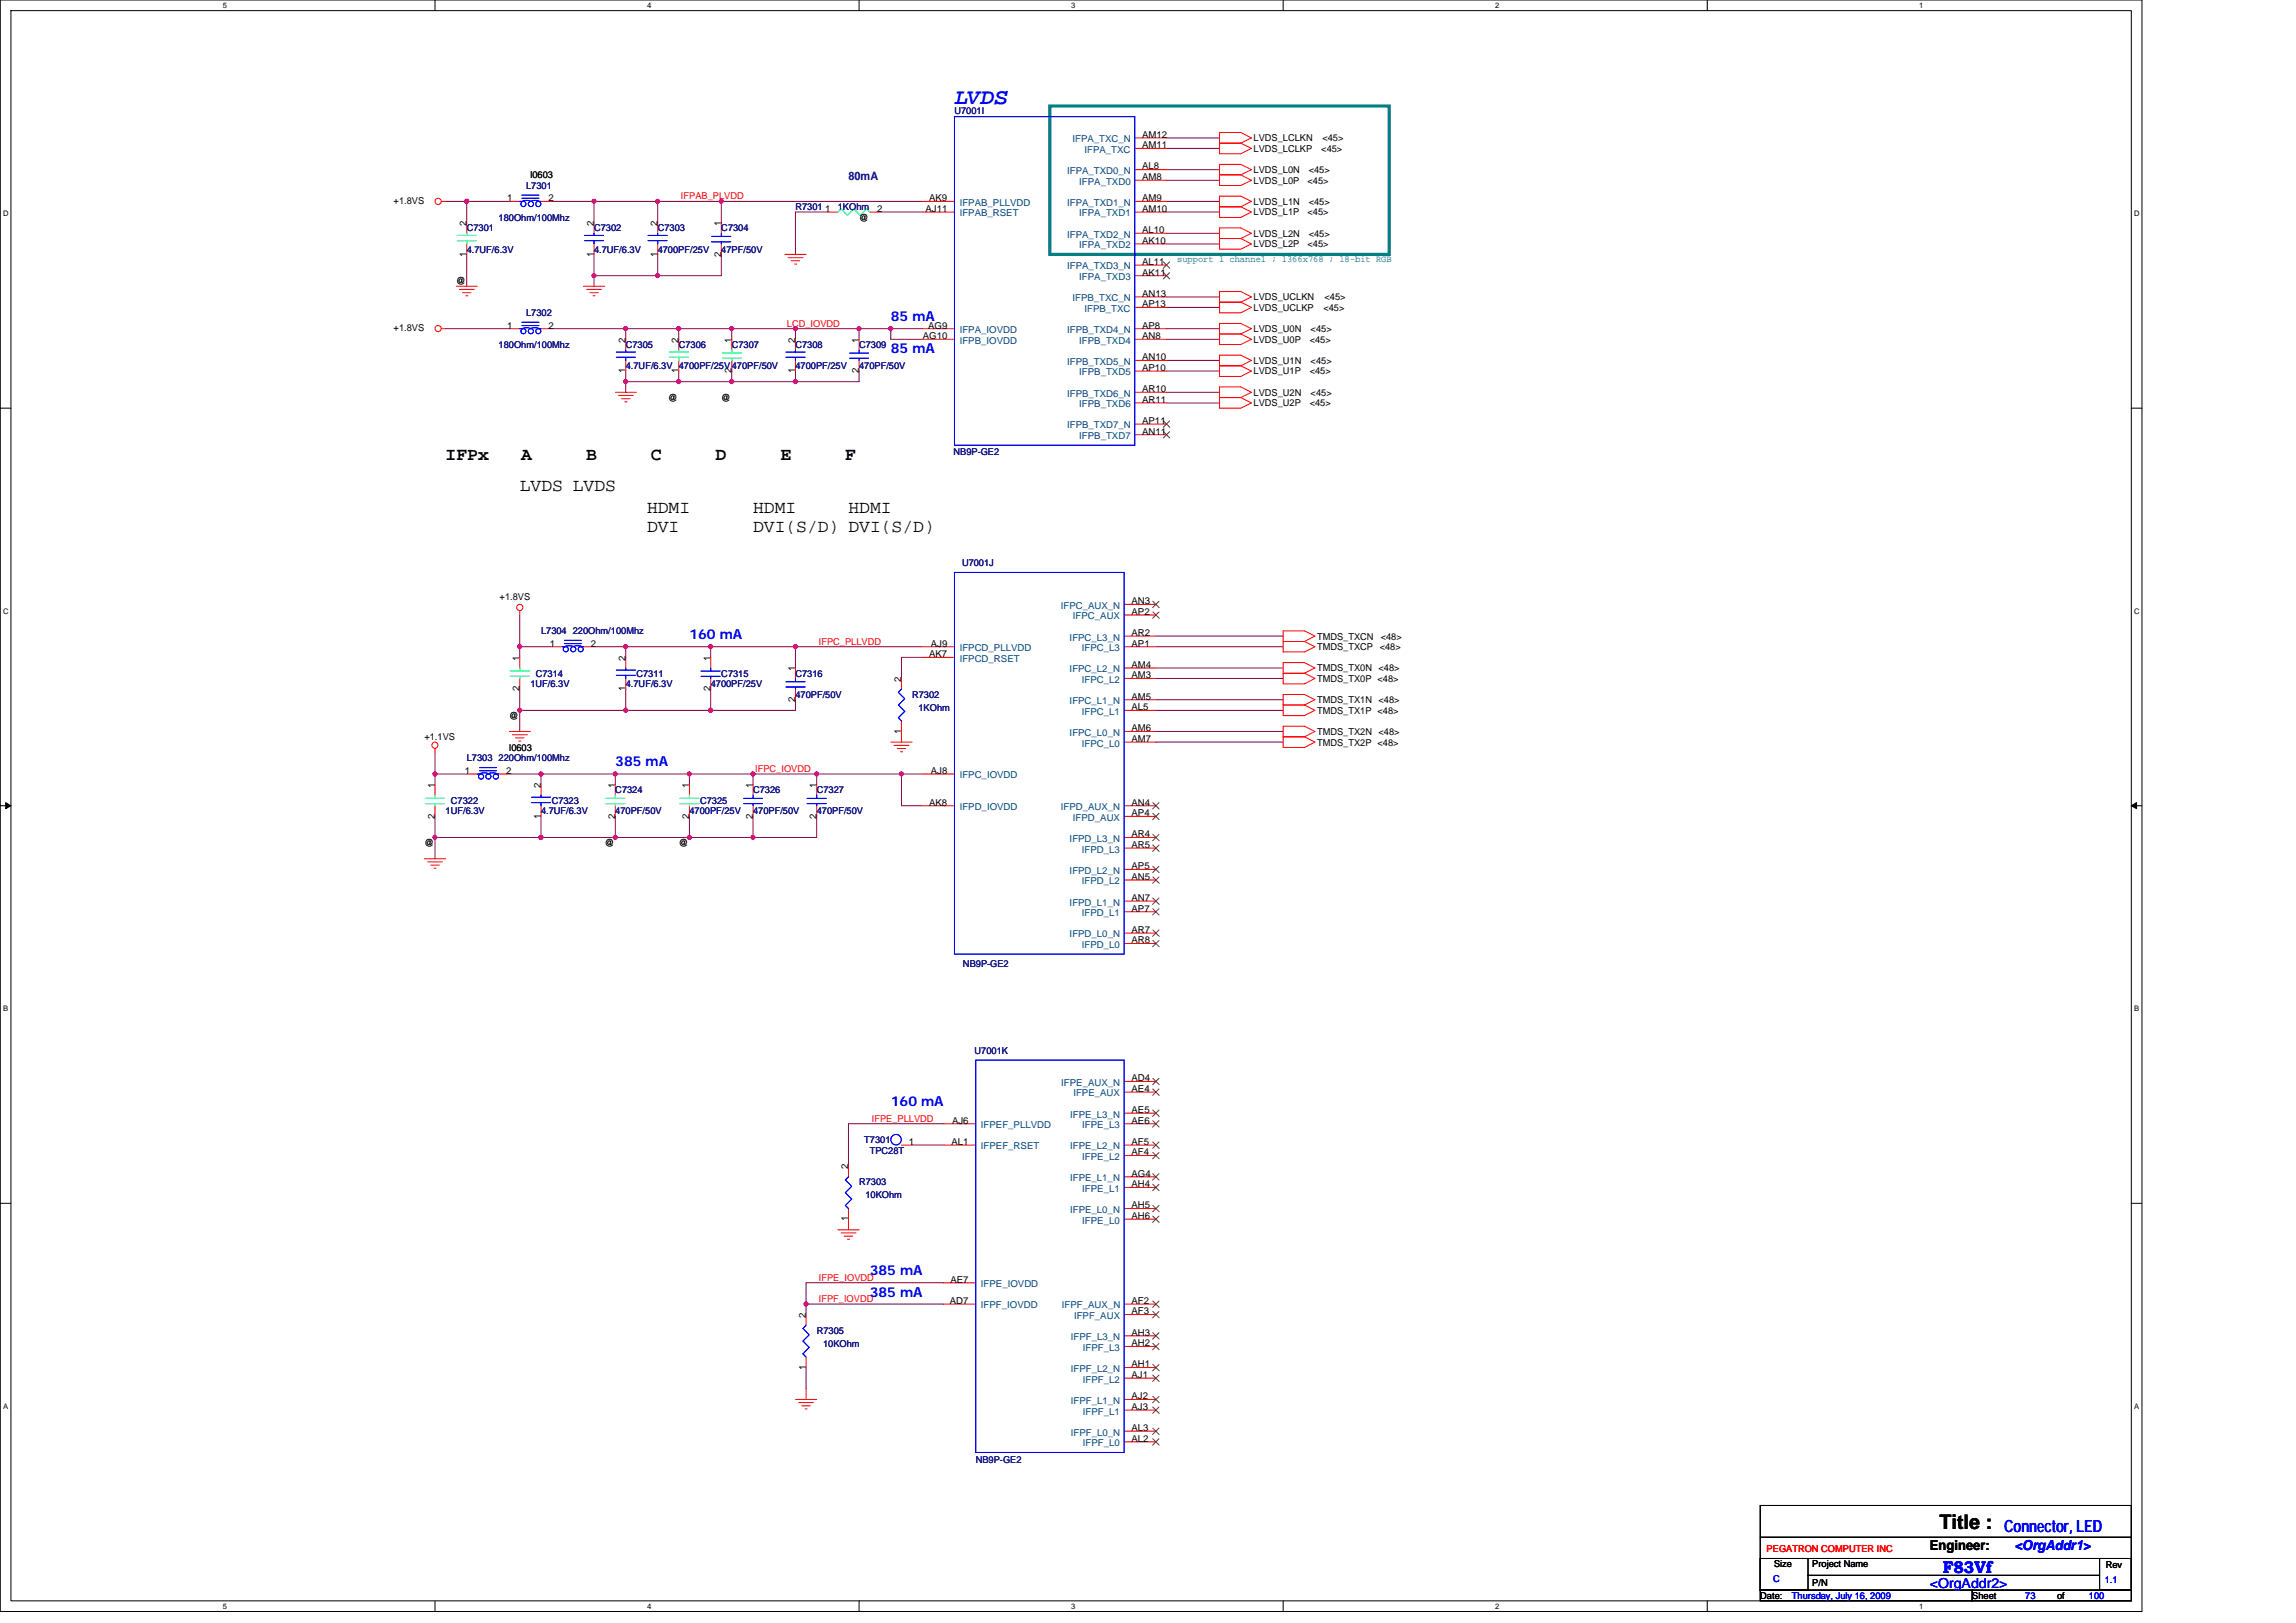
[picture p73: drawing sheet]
<svg xmlns="http://www.w3.org/2000/svg" width="297mm" height="210mm" viewBox="0 0 297 210" stroke-linecap="round" stroke-linejoin="round" font-family="sans-serif">
<defs><g id="words">
<text font-size="2.9" fill="#00f" x="123.5" y="13.4">LVDS</text>
<text font-size="2.6" x="250.9" y="197.9">Title :</text>
<g font-size="2.3">
<text x="57.7" y="59.5">IFPx</text>
<text x="67.4" y="59.5">A</text>
<text x="75.8" y="59.5">B</text>
<text x="84.2" y="59.5">C</text>
<text x="92.6" y="59.5">D</text>
<text x="101" y="59.5">E</text>
<text x="109.3" y="59.5">F</text>
<text x="67.2" y="63.6">LVDS LVDS</text>
<text x="83.7" y="66.3">HDMI</text>
<text x="83.7" y="68.8">DVI</text>
<text x="97.4" y="66.3">HDMI</text>
<text x="97.4" y="68.8">DVI(S/D) DVI(S/D)</text>
<text x="109.8" y="66.3">HDMI</text>
</g>
<g font-size="2.2" fill="#00f">
<text x="251.3" y="203.5">F83Vf</text>
<text x="259.3" y="198.2">Connector, LED</text>
</g>
<g font-size="1.8" fill="#00f">
<text x="115.2" y="41.6">85 mA</text>
<text x="115.2" y="45.7">85 mA</text>
<text x="89.2" y="82.7">160 mA</text>
<text x="79.6" y="99.2">385 mA</text>
<text x="115.2" y="143.1">160 mA</text>
<text x="112.5" y="165">385 mA</text>
<text x="112.5" y="167.7">385 mA</text>
<text x="260.6" y="200.5">&lt;OrgAddr1&gt;</text>
<text x="249.7" y="205.4">&lt;OrgAddr2&gt;</text>
</g>
<text font-size="1.8" x="249.7" y="200.5">Engineer:</text>
<text font-size="1.5" fill="#000080" x="109.8" y="23.3">80mA</text>
<g font-size="1.2" fill="#000080">
<text x="123.5" y="14.7">U7001I</text>
<text x="60.4" y="29.9">C7301</text>
<text x="64.5" y="28.6">180Ohm/100Mhz</text>
<text x="68.1" y="24.4">L7301</text>
<text x="76.9" y="29.9">C7302</text>
<text x="85.1" y="29.9">C7303</text>
<text x="93.3" y="29.9">C7304</text>
<text x="102.9" y="27.2">R7301</text>
<text x="108.4" y="27.2">1KOhm</text>
<text x="60.4" y="32.7">4.7UF/6.3V</text>
<text x="76.9" y="32.7">4.7UF/6.3V</text>
<text x="85.1" y="32.7">4700PF/25V</text>
<text x="93.3" y="32.7">47PF/50V</text>
<text x="68.1" y="40.9">L7302</text>
<text x="64.5" y="45">180Ohm/100Mhz</text>
<text x="81" y="45">C7305</text>
<text x="81" y="47.8">4.7UF/6.3V 4700PF/25V470PF/50V</text>
<text x="87.8" y="45">C7306</text>
<text x="94.7" y="45">C7307</text>
<text x="102.9" y="45">C7308</text>
<text x="102.9" y="47.8">4700PF/25V</text>
<text x="111.1" y="45">C7309</text>
<text x="111.1" y="47.8">470PF/50V</text>
<text x="123.4" y="58.9">NB9P-GE2</text>
<text x="124.5" y="73.3">U7001J</text>
<text x="70" y="82">L7304 220Ohm/100Mhz</text>
<text x="68.6" y="88.9">1UF/6.3V</text>
<text x="69.3" y="87.5">C7314</text>
<text x="81" y="88.9">4.7UF/6.3V</text>
<text x="82.3" y="87.5">C7311</text>
<text x="91.9" y="88.9">4700PF/25V</text>
<text x="93.3" y="87.5">C7315</text>
<text x="102.9" y="87.5">C7316</text>
<text x="102.9" y="90.3">470PF/50V</text>
<text x="118" y="90.3">R7302</text>
<text x="118.8" y="91.9">1KOhm</text>
<text x="60.4" y="98.5">L7303 220Ohm/100Mhz</text>
<text x="57.7" y="105.4">1UF/6.3V</text>
<text x="58.3" y="104">C7322</text>
<text x="70" y="105.4">4.7UF/6.3V</text>
<text x="71.4" y="104">C7323</text>
<text x="79.6" y="102.6">C7324</text>
<text x="79.6" y="105.4">470PF/50V</text>
<text x="89.2" y="105.4">4700PF/25V</text>
<text x="90.6" y="104">C7325</text>
<text x="97.4" y="102.6">C7326</text>
<text x="97.4" y="105.4">470PF/50V</text>
<text x="105.7" y="102.6">C7327</text>
<text x="105.7" y="105.4">470PF/50V</text>
<text x="124.6" y="125.1">NB9P-GE2</text>
<text x="126.1" y="136.4">U7001K</text>
<text x="111.8" y="147.9">T7301</text>
<text x="112.5" y="149.3">TPC28T</text>
<text x="111.1" y="153.4">R7303</text>
<text x="112" y="155">10KOhm</text>
<text x="105.7" y="172.6">R7305</text>
<text x="106.5" y="174.2">10KOhm</text>
<text x="126.2" y="189.3">NB9P-GE2</text>
</g>
<g font-size="1.2">
<text x="147.8" y="17.8">AM12</text>
<text x="68.6" y="23.1">l0603</text>
<text x="147.8" y="21.9">AL8</text>
<text x="147.8" y="19.2">AM11</text>
<text x="147.8" y="23.3">AM8</text>
<text x="162.2" y="19.6">LVDS_LCLKP</text>
<text x="162.2" y="22.4">LVDS_L0N</text>
<text x="162.2" y="18.3">LVDS_LCLKN</text>
<text x="162.2" y="23.7">LVDS_L0P</text>
<text x="169.2" y="23.7">&lt;45&gt;</text>
<text x="169.3" y="22.4">&lt;45&gt;</text>
<text x="170.9" y="19.6">&lt;45&gt;</text>
<text x="171.1" y="18.3">&lt;45&gt;</text>
<text x="50.9" y="26.4">+1.8VS</text>
<text x="60.4" y="29.2" transform="rotate(-90 60.4 29.2)">2</text>
<text x="65.6" y="26">1</text>
<text x="70.9" y="26">2</text>
<text x="76.8" y="29.2" transform="rotate(-90 76.8 29.2)">2</text>
<text x="85.1" y="29.2" transform="rotate(-90 85.1 29.2)">2</text>
<text x="93.3" y="29.2" transform="rotate(-90 93.3 29.2)">1</text>
<text x="106.8" y="27.4">1</text>
<text x="111.1" y="28.6">@</text>
<text x="113.5" y="27.4">2</text>
<text x="119.7" y="27.4">AJ11</text>
<text x="120.2" y="26">AK9</text>
<text x="147.8" y="26">AM9</text>
<text x="147.8" y="27.4">AM10</text>
<text x="162.2" y="27.9">LVDS_L1P</text>
<text x="162.2" y="26.5">LVDS_L1N</text>
<text x="169.2" y="27.9">&lt;45&gt;</text>
<text x="169.3" y="26.5">&lt;45&gt;</text>
<text x="60.4" y="33.2" transform="rotate(-90 60.4 33.2)">1</text>
<text x="76.8" y="33.2" transform="rotate(-90 76.8 33.2)">1</text>
<text x="85.1" y="33.2" transform="rotate(-90 85.1 33.2)">1</text>
<text x="93.3" y="33.2" transform="rotate(-90 93.3 33.2)">2</text>
<text x="147.8" y="30.2">AL10</text>
<text x="147.8" y="34.3">AL11</text>
<text x="147.8" y="31.5">AK10</text>
<text x="147.8" y="35.6">AK11</text>
<text x="162.2" y="32">LVDS_L2P</text>
<text x="162.2" y="30.6">LVDS_L2N</text>
<text x="169.2" y="32">&lt;45&gt;</text>
<text x="169.3" y="30.6">&lt;45&gt;</text>
<text x="59" y="36.8">@</text>
<text x="147.8" y="39.8">AP13</text>
<text x="147.8" y="38.4">AN13</text>
<text x="162.2" y="38.8">LVDS_UCLKN</text>
<text x="162.2" y="40.2">LVDS_UCLKP</text>
<text x="171.2" y="40.2">&lt;45&gt;</text>
<text x="171.4" y="38.8">&lt;45&gt;</text>
<text x="50.9" y="42.8">+1.8VS</text>
<text x="65.6" y="42.5">1</text>
<text x="70.9" y="42.5">2</text>
<text x="80.9" y="44.3" transform="rotate(-90 80.9 44.3)">2</text>
<text x="87.8" y="44.3" transform="rotate(-90 87.8 44.3)">2</text>
<text x="94.7" y="44.3" transform="rotate(-90 94.7 44.3)">1</text>
<text x="102.9" y="44.3" transform="rotate(-90 102.9 44.3)">2</text>
<text x="111.1" y="44.3" transform="rotate(-90 111.1 44.3)">1</text>
<text x="119.4" y="43.9">AG10</text>
<text x="120.1" y="42.5">AG9</text>
<text x="147.8" y="42.5">AP8</text>
<text x="147.8" y="46.6">AN10</text>
<text x="147.8" y="43.9">AN8</text>
<text x="147.8" y="48">AP10</text>
<text x="162.2" y="43">LVDS_U0N</text>
<text x="162.2" y="44.3">LVDS_U0P</text>
<text x="162.2" y="47.1">LVDS_U1N</text>
<text x="169.4" y="44.3">&lt;45&gt;</text>
<text x="169.6" y="43">&lt;45&gt;</text>
<text x="169.6" y="47.1">&lt;45&gt;</text>
<text x="80.9" y="48.3" transform="rotate(-90 80.9 48.3)">1</text>
<text x="86.5" y="51.9">@</text>
<text x="87.8" y="48.3" transform="rotate(-90 87.8 48.3)">1</text>
<text x="93.3" y="51.9">@</text>
<text x="94.7" y="48.3" transform="rotate(-90 94.7 48.3)">2</text>
<text x="102.9" y="48.3" transform="rotate(-90 102.9 48.3)">1</text>
<text x="111.1" y="48.3" transform="rotate(-90 111.1 48.3)">2</text>
<text x="147.8" y="50.7">AR10</text>
<text x="147.8" y="52.1">AR11</text>
<text x="162.2" y="51.2">LVDS_U2N</text>
<text x="162.2" y="48.5">LVDS_U1P</text>
<text x="162.2" y="52.6">LVDS_U2P</text>
<text x="169.4" y="48.5">&lt;45&gt;</text>
<text x="169.4" y="52.6">&lt;45&gt;</text>
<text x="169.6" y="51.2">&lt;45&gt;</text>
<text x="147.8" y="54.8">AP11</text>
<text x="147.8" y="56.2">AN11</text>
<text x="64.6" y="77.7">+1.8VS</text>
<text x="71.1" y="83.7">1</text>
<text x="76.4" y="83.7">2</text>
<text x="120.4" y="83.7">AJ9</text>
<text x="146.4" y="82.3">AR2</text>
<text x="146.4" y="78.2">AN3</text>
<text x="146.4" y="83.7">AP1</text>
<text x="146.4" y="79.5">AP2</text>
<text x="170.4" y="82.7">TMDS_TXCN</text>
<text x="178.6" y="82.7">&lt;48&gt;</text>
<text x="67.2" y="89.4" transform="rotate(-90 67.2 89.4)">2</text>
<text x="67.2" y="85.5" transform="rotate(-90 67.2 85.5)">1</text>
<text x="80.9" y="89.4" transform="rotate(-90 80.9 89.4)">1</text>
<text x="80.9" y="85.5" transform="rotate(-90 80.9 85.5)">2</text>
<text x="91.9" y="89.4" transform="rotate(-90 91.9 89.4)">2</text>
<text x="91.9" y="85.5" transform="rotate(-90 91.9 85.5)">1</text>
<text x="102.9" y="86.8" transform="rotate(-90 102.9 86.8)">1</text>
<text x="116.6" y="88.2" transform="rotate(-90 116.6 88.2)">2</text>
<text x="120.2" y="85">AK7</text>
<text x="146.4" y="86.4">AM4</text>
<text x="146.4" y="87.8">AM3</text>
<text x="170.4" y="84.1">TMDS_TXCP &lt;48&gt;</text>
<text x="170.4" y="86.8">TMDS_TX0N &lt;48&gt;</text>
<text x="170.4" y="88.2">TMDS_TX0P &lt;48&gt;</text>
<text x="54.9" y="95.8">+1.1VS</text>
<text x="65.9" y="93">@</text>
<text x="102.9" y="90.8" transform="rotate(-90 102.9 90.8)">2</text>
<text x="116.6" y="94.9" transform="rotate(-90 116.6 94.9)">1</text>
<text x="146.4" y="90.5">AM5</text>
<text x="146.4" y="94.6">AM6</text>
<text x="146.4" y="91.9">AL5</text>
<text x="146.4" y="96">AM7</text>
<text x="170.4" y="91">TMDS_TX1N &lt;48&gt;</text>
<text x="170.4" y="92.3">TMDS_TX1P &lt;48&gt;</text>
<text x="170.4" y="95.1">TMDS_TX2N &lt;48&gt;</text>
<text x="56.3" y="101.9" transform="rotate(-90 56.3 101.9)">1</text>
<text x="60.1" y="100.1">1</text>
<text x="65.5" y="100.1">2</text>
<text x="65.9" y="97.1">l0603</text>
<text x="70" y="101.9" transform="rotate(-90 70 101.9)">2</text>
<text x="79.6" y="101.9" transform="rotate(-90 79.6 101.9)">1</text>
<text x="89.2" y="101.9" transform="rotate(-90 89.2 101.9)">1</text>
<text x="97.4" y="101.9" transform="rotate(-90 97.4 101.9)">1</text>
<text x="105.6" y="101.9" transform="rotate(-90 105.6 101.9)">1</text>
<text x="120.4" y="100.1">AJ8</text>
<text x="170.4" y="96.5">TMDS_TX2P &lt;48&gt;</text>
<text x="56.3" y="105.9" transform="rotate(-90 56.3 105.9)">2</text>
<text x="70" y="105.9" transform="rotate(-90 70 105.9)">1</text>
<text x="79.6" y="105.9" transform="rotate(-90 79.6 105.9)">2</text>
<text x="89.2" y="105.9" transform="rotate(-90 89.2 105.9)">2</text>
<text x="97.4" y="105.9" transform="rotate(-90 97.4 105.9)">2</text>
<text x="105.6" y="105.9" transform="rotate(-90 105.6 105.9)">2</text>
<text x="120.2" y="104.2">AK8</text>
<text x="146.4" y="104.2">AN4</text>
<text x="146.4" y="105.6">AP4</text>
<text x="54.9" y="109.5">@</text>
<text x="78.2" y="109.5">@</text>
<text x="87.8" y="109.5">@</text>
<text x="146.4" y="108.3">AR4</text>
<text x="146.4" y="112.5">AP5</text>
<text x="146.4" y="109.7">AR5</text>
<text x="146.4" y="113.8">AN5</text>
<text x="146.4" y="116.6">AN7</text>
<text x="146.4" y="117.9">AP7</text>
<text x="146.4" y="120.7">AR7</text>
<text x="146.4" y="122">AR8</text>
<text x="146.4" y="144">AE5</text>
<text x="146.4" y="139.9">AD4</text>
<text x="146.4" y="141.3">AE4</text>
<text x="117.6" y="148.1">1</text>
<text x="123.1" y="148.1">AL1</text>
<text x="123.2" y="145.4">AJ6</text>
<text x="146.4" y="148.1">AF5</text>
<text x="146.4" y="145.4">AE6</text>
<text x="146.4" y="149.5">AF4</text>
<text x="109.7" y="151.3" transform="rotate(-90 109.7 151.3)">2</text>
<text x="146.4" y="152.2">AG4</text>
<text x="146.4" y="153.6">AH4</text>
<text x="109.7" y="158" transform="rotate(-90 109.7 158)">1</text>
<text x="146.4" y="156.3">AH5</text>
<text x="146.4" y="157.7">AH6</text>
<text x="123" y="165.9">AE7</text>
<text x="104.3" y="170.5" transform="rotate(-90 104.3 170.5)">2</text>
<text x="122.9" y="168.7">AD7</text>
<text x="146.4" y="172.8">AH3</text>
<text x="146.4" y="168.7">AF2</text>
<text x="146.4" y="170.1">AF3</text>
<text x="104.3" y="177.2" transform="rotate(-90 104.3 177.2)">1</text>
<text x="146.4" y="176.9">AH1</text>
<text x="146.4" y="174.2">AH2</text>
<text x="146.4" y="178.3">AJ1</text>
<text x="146.4" y="181">AJ2</text>
<text x="146.4" y="185.1">AL3</text>
<text x="146.4" y="182.4">AJ3</text>
<text x="146.4" y="186.5">AL2</text>
<text x="229.5" y="202.8">Size</text>
<text x="234.5" y="202.8">Project Name</text>
<text x="272.4" y="202.9">Rev</text>
<text x="227.7" y="206.9">Date:</text>
<text x="234.5" y="205.2">P/N</text>
<text x="255.2" y="206.9">Sheet</text>
<text x="266.1" y="206.9">of</text>
</g>
<g font-size="1.2" fill="#004080">
<text x="138.1" y="22.5">IFPA_TXD0_N</text>
<text x="138.7" y="18.4">IFPA_TXC_N</text>
<text x="139.6" y="23.9">IFPA_TXD0</text>
<text x="140.3" y="19.8">IFPA_TXC</text>
<text x="124.2" y="26.6">IFPAB_PLLVDD</text>
<text x="124.2" y="28">IFPAB_RSET</text>
<text x="138.1" y="26.6">IFPA_TXD1_N</text>
<text x="139.6" y="28">IFPA_TXD1</text>
<text x="138.1" y="30.8">IFPA_TXD2_N</text>
<text x="138.1" y="34.9">IFPA_TXD3_N</text>
<text x="139.6" y="32.1">IFPA_TXD2</text>
<text x="138.7" y="39">IFPB_TXC_N</text>
<text x="139.6" y="36.2">IFPA_TXD3</text>
<text x="140.3" y="40.3">IFPB_TXC</text>
<text x="124.2" y="43.1">IFPA_IOVDD</text>
<text x="124.2" y="44.5">IFPB_IOVDD</text>
<text x="138.1" y="43.1">IFPB_TXD4_N</text>
<text x="138.1" y="47.2">IFPB_TXD5_N</text>
<text x="139.6" y="44.5">IFPB_TXD4</text>
<text x="138.1" y="51.3">IFPB_TXD6_N</text>
<text x="139.6" y="48.6">IFPB_TXD5</text>
<text x="139.6" y="52.7">IFPB_TXD6</text>
<text x="138.1" y="55.4">IFPB_TXD7_N</text>
<text x="139.6" y="56.8">IFPB_TXD7</text>
<text x="137.2" y="78.8">IFPC_AUX_N</text>
<text x="138.4" y="82.9">IFPC_L3_N</text>
<text x="138.8" y="80.1">IFPC_AUX</text>
<text x="124.2" y="84.2">IFPCD_PLLVDD</text>
<text x="124.2" y="85.6">IFPCD_RSET</text>
<text x="138.4" y="87">IFPC_L2_N</text>
<text x="140" y="84.2">IFPC_L3</text>
<text x="140" y="88.3">IFPC_L2</text>
<text x="138.4" y="91.1">IFPC_L1_N</text>
<text x="138.4" y="95.2">IFPC_L0_N</text>
<text x="140" y="92.5">IFPC_L1</text>
<text x="124.2" y="100.7">IFPC_IOVDD</text>
<text x="140" y="96.6">IFPC_L0</text>
<text x="124.2" y="104.8">IFPD_IOVDD</text>
<text x="137.2" y="104.8">IFPD_AUX_N</text>
<text x="138.8" y="106.2">IFPD_AUX</text>
<text x="138.4" y="108.9">IFPD_L3_N</text>
<text x="138.4" y="113.1">IFPD_L2_N</text>
<text x="140" y="110.3">IFPD_L3</text>
<text x="138.4" y="117.2">IFPD_L1_N</text>
<text x="140" y="114.4">IFPD_L2</text>
<text x="140" y="118.5">IFPD_L1</text>
<text x="138.4" y="121.3">IFPD_L0_N</text>
<text x="140" y="122.6">IFPD_L0</text>
<text x="137.3" y="140.5">IFPE_AUX_N</text>
<text x="138.9" y="141.9">IFPE_AUX</text>
<text x="126.9" y="146">IFPEF_PLLVDD</text>
<text x="126.9" y="148.7">IFPEF_RSET</text>
<text x="138.4" y="144.6">IFPE_L3_N</text>
<text x="138.4" y="148.7">IFPE_L2_N</text>
<text x="140" y="146">IFPE_L3</text>
<text x="138.4" y="152.8">IFPE_L1_N</text>
<text x="140" y="150.1">IFPE_L2</text>
<text x="140" y="154.2">IFPE_L1</text>
<text x="138.4" y="156.9">IFPE_L0_N</text>
<text x="140" y="158.3">IFPE_L0</text>
<text x="126.9" y="166.5">IFPE_IOVDD</text>
<text x="126.9" y="169.3">IFPF_IOVDD</text>
<text x="137.4" y="169.3">IFPF_AUX_N</text>
<text x="138.5" y="173.4">IFPF_L3_N</text>
<text x="139" y="170.6">IFPF_AUX</text>
<text x="138.5" y="177.5">IFPF_L2_N</text>
<text x="140.1" y="174.8">IFPF_L3</text>
<text x="140.1" y="178.9">IFPF_L2</text>
<text x="138.5" y="181.6">IFPF_L1_N</text>
<text x="138.5" y="185.7">IFPF_L0_N</text>
<text x="140.1" y="183">IFPF_L1</text>
<text x="140.1" y="187.1">IFPF_L0</text>
</g>
<g font-size="1.2" fill="#f00">
<text x="88.1" y="25.8">IFPAB_PLVDD</text>
<text x="101.8" y="42.2">LCD_IOVDD</text>
<text x="105.9" y="83.4">IFPC_PLLVDD</text>
<text x="97.7" y="99.9">IFPC_IOVDD</text>
<text x="112.8" y="145.1">IFPE_PLLVDD</text>
<text x="105.9" y="165.7">IFPE_IOVDD</text>
<text x="105.9" y="168.4">IFPF_IOVDD</text>
<text x="228.6" y="200.8">PEGATRON COMPUTER INC</text>
</g>
<text font-size="1.2" fill="#008080" x="152.3" y="33.9">support 1 channel ; 1366x768 ; 18-bit RGB</text>
<g font-size="1.2" fill="#00f">
<text x="229.4" y="204.7">C</text>
<text x="231.8" y="206.9">Thursday, July 16, 2009</text>
<text x="262" y="206.9">73</text>
<text x="270.3" y="206.9">100</text>
<text x="272.3" y="204.8">1.1</text>
</g>
<g font-size="1">
<text x="28.8" y="1">5</text>
<text x="83.7" y="1">4</text>
<text x="138.6" y="1">3</text>
<text x="193.4" y="1">2</text>
<text x="248.3" y="1">1</text>
<text x=".4" y="28">D</text>
<text x="276.1" y="28">D</text>
<text x=".4" y="79.4">C</text>
<text x="276.1" y="79.4">C</text>
<text x=".4" y="130.9">B</text>
<text x="276.1" y="130.9">B</text>
<text x=".4" y="182.3">A</text>
<text x="276.1" y="182.3">A</text>
<text x="28.8" y="208.2">5</text>
<text x="83.7" y="208.2">4</text>
<text x="138.6" y="208.2">3</text>
<text x="193.4" y="208.2">2</text>
<text x="248.3" y="208.2">1</text>
</g>
</g></defs>
<path d="M0 0h277.1v208.5h-277.1zM1.4 1.4h274.3v205.7h-274.3z" fill="none" stroke="#000" stroke-width=".13"/>
<g fill="#fff">
<path d="M28.8 .1h.6v1.1h-.6z"/>
<path d="M28.8 207.3h.6v1.1h-.6z"/>
</g>
<path d="M56.3 0v1.4M56.3 207.1v1.4" fill="none" stroke="#000" stroke-width=".13"/>
<g fill="#fff">
<path d="M83.7 .1h.6v1.1h-.6z"/>
<path d="M83.7 207.3h.6v1.1h-.6z"/>
</g>
<path d="M111.1 0v1.4M111.1 207.1v1.4" fill="none" stroke="#000" stroke-width=".13"/>
<g fill="#fff">
<path d="M138.6 .1h.5v1.1h-.5z"/>
<path d="M138.6 207.3h.5v1.1h-.5z"/>
</g>
<path d="M166 0v1.4M166 207.1v1.4" fill="none" stroke="#000" stroke-width=".13"/>
<g fill="#fff">
<path d="M193.4 .1h.6v1.1h-.6z"/>
<path d="M193.4 207.3h.6v1.1h-.6z"/>
</g>
<path d="M220.9 0v1.4M220.9 207.1v1.4" fill="none" stroke="#000" stroke-width=".13"/>
<g fill="#fff">
<path d="M248.3 .1h.6v1.1h-.6z"/>
<path d="M248.3 207.3h.6v1.1h-.6z"/>
<path d="M.4 27.1h.7v1.1h-.7z"/>
<path d="M276.1 27.1h.7v1.1h-.7z"/>
<path d="M.4 78.5h.7v1.1h-.7z"/>
<path d="M276.1 78.5h.7v1.1h-.7z"/>
</g>
<path d="M0 52.8h1.4M275.7 52.8h1.4" fill="none" stroke="#000" stroke-width=".13"/>
<g fill="#fff">
<path d="M.4 130h.7v1.1h-.7z"/>
<path d="M276.1 130h.7v1.1h-.7z"/>
</g>
<path d="M0 104.2h1.4M275.7 104.2h1.4" fill="none" stroke="#000" stroke-width=".13"/>
<path d="M.7 103.8l.7 .4-.7 .4zM275.7 104.2l.7-.4v.8z" fill="#000" stroke="#000" stroke-width=".13"/>
<g fill="#fff">
<path d="M.4 181.4h.7v1.1h-.7z"/>
<path d="M276.1 181.4h.7v1.1h-.7z"/>
</g>
<path d="M0 155.7h1.4M275.7 155.7h1.4M227.7 194.8h48v10.9h-48zM227.7 198.9h48M227.7 201.6h6.2v4.1h-6.2zM227.7 205.7h27.5v1.4h-27.5zM233.9 203.8h37.7M234 201.6h37.6M255.2 205.7h20.5v1.4h-20.5zM271.6 201.6h4.1v4.1h-4.1z" fill="none" stroke="#000" stroke-width=".13"/>
<g fill="none" stroke="#800040" stroke-width=".13">
<path d="M150.9 17.8h6.9M150.9 19.2h6.9M57.7 26.1h2.7M60.4 26.1v2.7M60.4 26.1h5.5M60.4 32.9v4.1M71.4 26.1h5.5v2.7M76.9 26.1h8.2M76.9 32.9v2.8M76.9 35.7v1.3M76.9 35.7h8.2M85.1 26.1v2.7"/>
<path d="M85.1 32.9v2.8M85.1 26.1h8.2M93.3 26.1h26.1M93.3 26.1v2.7M93.3 32.9v2.8h-8.2M107 27.4h-4.1v5.5M113.9 27.4h5.5M150.9 26.1h6.9M150.9 27.4h6.9M150.9 31.6h6.9M150.9 30.2h6.9M150.9 21.9h6.9"/>
<path d="M150.9 23.3h6.9M150.9 38.4h6.9M150.9 39.8h6.9M57.7 42.5h8.2M71.4 42.5h9.6M81 42.5v1.4M81 48v1.4M81 49.4v1.4M81 42.5h6.8M81 49.4h6.8M87.8 42.5v1.4M87.8 48v1.4"/>
<path d="M87.8 42.5h6.9v1.4M87.8 49.4h6.9M94.7 49.4h8.2M94.7 42.5h8.2M94.7 48v1.4M102.9 42.5v1.4M102.9 48v1.4M102.9 42.5h8.2M111.1 42.5v1.4M111.1 42.5h4.1M111.1 48v1.4h-8.2M115.2 42.5h4.2"/>
<path d="M115.2 42.5v1.4h4.2M150.9 50.8h6.9M150.9 52.1h6.9M150.9 46.6h6.9M150.9 43.9h6.9M150.9 42.5h6.9M150.9 48h6.9M67.2 79.6v4.1M56.3 97.4v2.7M67.2 91.9v2.7M67.2 89.2v2.7M67.2 91.9h13.8"/>
<path d="M67.2 83.7h4.2M67.2 83.7v1.3M76.9 83.7h4.1v1.3M81 89.2v2.7M81 83.7h10.9M81 91.9h10.9M91.9 83.7v1.3M91.9 83.7h11M91.9 89.2v2.7M102.9 83.7h16.5M102.9 83.7v2.7M102.9 90.5v1.4h-11"/>
<path d="M119.4 85h-2.8v2.8M149.5 82.3h16.5M149.5 83.7h16.5M149.5 86.4h16.5M149.5 87.8h16.5M149.5 90.5h16.5M149.5 91.9h16.5M149.5 94.6h16.5M149.5 96h16.5M56.3 108.4h13.7M56.3 108.4v2.7M56.3 100.1h4.1"/>
<path d="M56.3 105.6v2.8M56.3 100.1v1.4M65.9 100.1h4.1M70 100.1v1.4M70 105.6v2.8M70 100.1h9.6M70 108.4h9.6M79.6 100.1h9.6M79.6 108.4h9.6M79.6 100.1v1.4M79.6 105.6v2.8M89.2 108.4h8.2"/>
<path d="M89.2 100.1h8.2v1.4M89.2 100.1v1.4M89.2 105.6v2.8M97.4 105.6v2.8M97.4 100.1h8.3v1.4M105.7 105.6v2.8h-8.3M105.7 100.1h10.9M116.6 100.1h2.8M116.6 100.1v4.1h2.8M118 148.1h4.1M122.1 145.4h-12.3v5.5M104.3 176.9v2.8"/>
<path d="M104.3 168.7v1.4M104.3 168.7h17.8M122.1 166h-17.8v2.7"/>
</g>
<g fill="#f0f" stroke="#f0f" stroke-width=".13">
<circle cx="104.3" cy="168.7" r=".27"/>
<circle cx="67.2" cy="83.7" r=".27"/>
<circle cx="91.9" cy="83.7" r=".27"/>
<circle cx="80.9" cy="83.7" r=".27"/>
<circle cx="102.9" cy="83.7" r=".27"/>
<circle cx="80.9" cy="91.9" r=".27"/>
<circle cx="91.9" cy="91.9" r=".27"/>
<circle cx="67.2" cy="91.9" r=".27"/>
<circle cx="97.4" cy="100.1" r=".27"/>
<circle cx="70" cy="108.3" r=".27"/>
<circle cx="56.3" cy="108.3" r=".27"/>
<circle cx="89.2" cy="108.3" r=".27"/>
<circle cx="79.6" cy="100.1" r=".27"/>
<circle cx="70" cy="100.1" r=".27"/>
<circle cx="97.4" cy="108.3" r=".27"/>
<circle cx="89.2" cy="100.1" r=".27"/>
<circle cx="79.6" cy="108.3" r=".27"/>
<circle cx="60.4" cy="26" r=".27"/>
<circle cx="93.3" cy="26" r=".27"/>
<circle cx="76.8" cy="35.7" r=".27"/>
<circle cx="76.8" cy="26" r=".27"/>
<circle cx="102.9" cy="49.4" r=".27"/>
<circle cx="94.7" cy="49.4" r=".27"/>
<circle cx="94.7" cy="42.5" r=".27"/>
<circle cx="102.9" cy="42.5" r=".27"/>
<circle cx="80.9" cy="42.5" r=".27"/>
<circle cx="87.8" cy="42.5" r=".27"/>
<circle cx="115.2" cy="42.5" r=".27"/>
<circle cx="87.8" cy="49.4" r=".27"/>
<circle cx="80.9" cy="49.4" r=".27"/>
<circle cx="85.1" cy="35.7" r=".27"/>
<circle cx="111.1" cy="42.5" r=".27"/>
<circle cx="85.1" cy="26" r=".27"/>
<circle cx="56.3" cy="100.1" r=".27"/>
<circle cx="116.6" cy="100.1" r=".27"/>
<circle cx="105.6" cy="100.1" r=".27"/>
</g>
<g fill="none" stroke="#f00" stroke-width=".13">
<path d="M146.8 17.8h4.1M146.8 19.2h4.1M157.8 18.5h2.7M157.8 18.5v1.4h2.7l1.4-.7-1.4-.7M157.8 18.5v-1.4h2.7l1.4 .7-1.4 .7M57.1 26.1h.6M59 37h2.8M59.4 37.4h2M59.8 37.9h1.1M60.3 38.3h.2M60.4 28.8v1.4M60.4 31.6v1.3"/>
<path d="M65.9 26.1h1.3M70 26.1h1.4M75.5 37h2.7M75.9 37.4h1.9M76.3 37.9h1.1M76.7 38.3h.3M76.9 28.8v1.4M76.9 31.6v1.3M85.1 28.8v1.4M85.1 31.6v1.3M93.3 28.8v1.4M93.3 31.6v1.3"/>
<path d="M101.5 32.9h2.8M102 33.3h1.9M102.4 33.7h1.1M102.8 34.2h.3M107 27.4h1.4M112.5 27.4h1.4M119.4 26.1h4.1M119.4 27.4h4.1M146.8 26.1h4.1M146.8 27.4h4.1M146.8 21.9h4.1M146.8 23.3h4.1"/>
<path d="M146.8 30.2h4.1M146.8 31.6h4.1M146.8 34.3h4.1M146.8 35.7h4.1M146.8 38.4h4.1M146.8 39.8h4.1M157.8 22.6h2.7M157.8 39.1h2.7M157.8 26.8h2.7M157.8 30.9h2.7M157.8 30.9v1.3h2.7l1.4-.6-1.4-.7M157.8 22.6v-1.3h2.7l1.4 .6-1.4 .7"/>
<path d="M157.8 39.1v-1.4h2.7l1.4 .7-1.4 .7M157.8 26.8v-1.4h2.7l1.4 .7-1.4 .7M157.8 22.6v1.4h2.7l1.4-.7-1.4-.7M157.8 30.9v-1.4h2.7l1.4 .7-1.4 .7M160.5 26.8l1.4 .6-1.4 .7h-2.7v-1.3M160.5 39.1l1.4 .7-1.4 .7h-2.7v-1.4M57.1 42.5h.6M65.9 42.5h1.3M70 42.5h1.4M79.6 50.8h2.7M80 51.2h1.9M80.4 51.6h1.1"/>
<path d="M80.8 52h.3M81 43.9v1.4M81 46.6v1.4M87.8 43.9v1.4M87.8 46.6v1.4M94.7 43.9v1.4M94.7 46.6v1.4M102.9 43.9v1.4M102.9 46.6v1.4M111.1 43.9v1.4M111.1 46.6v1.4M119.4 42.5h4.1"/>
<path d="M119.4 43.9h4.1M146.8 42.5h4.1M146.8 43.9h4.1M146.8 46.6h4.1M146.8 48h4.1M146.8 50.8h4.1M146.8 52.1h4.1M146.8 54.9h4.1M146.8 56.2h4.1M157.8 43.2h2.7M157.8 51.4h2.7M157.8 47.3h2.7"/>
<path d="M157.8 43.2v1.4h2.7l1.4-.7-1.4-.7M160.5 47.3l1.4 .7-1.4 .7h-2.7v-1.4M160.5 51.4l1.4 .7-1.4 .7h-2.7v-1.4M160.5 43.2l1.4-.7-1.4-.7h-2.7v1.4M160.5 51.4l1.4-.6-1.4-.7h-2.7v1.3M160.5 47.3l1.4-.7-1.4-.6h-2.7v1.3M67.2 79v.6M145.4 78.2h4.1M145.4 79.6h4.1M56.3 96.8v.6M65.9 94.6h2.7M66.3 95.1h1.9"/>
<path d="M66.7 95.5h1.1M67.1 95.9h.3M67.2 85v1.4M67.2 87.8v1.4M71.4 83.7h1.3M75.5 83.7h1.4M81 85v1.4M81 87.8v1.4M91.9 85v1.4M91.9 87.8v1.4M102.9 86.4v1.4M102.9 89.2v1.3"/>
<path d="M115.2 96h2.8M115.7 96.4h1.9M116.1 96.8h1.1M116.5 97.3h.3M116.6 93.3v2.7M116.6 87.8v1.4M119.4 83.7h4.1M119.4 85h4.1M145.4 83.7h4.1M145.4 82.3h4.1M145.4 86.4h4.1M145.4 87.8h4.1"/>
<path d="M145.4 90.5h4.1M145.4 91.9h4.1M145.4 94.6h4.1M145.4 96h4.1M166 83h2.8M166 87.1h2.8M166 91.2h2.8M166 95.3h2.8M168.8 83l1.3 .7-1.3 .6h-2.8v-1.3M168.8 87.1l1.3 .7-1.3 .7h-2.8v-1.4M168.8 91.2l1.3 .7-1.3 .7h-2.8v-1.4M168.8 95.3l1.3 .7-1.3 .7h-2.8v-1.4"/>
<path d="M168.8 83l1.3-.7-1.3-.7h-2.8v1.4M168.8 87.1l1.3-.7-1.3-.7h-2.8v1.4M168.8 91.2l1.3-.7-1.3-.6h-2.8v1.3M168.8 95.3l1.3-.7-1.3-.6h-2.8v1.3M54.9 111.1h2.8M55.3 111.5h1.9M55.7 111.9h1.1M56.2 112.3h.2M56.3 101.5v1.4M56.3 104.2v1.4M60.4 100.1h1.4M64.5 100.1h1.4"/>
<path d="M70 101.5v1.4M70 104.2v1.4M79.6 101.5v1.4M79.6 104.2v1.4M89.2 101.5v1.4M89.2 104.2v1.4M97.4 101.5v1.4M97.4 104.2v1.4M105.7 101.5v1.4M105.7 104.2v1.4M119.4 100.1h4.1M119.4 104.2h4.1"/>
<path d="M145.4 104.2h4.1M145.4 105.6h4.1M145.4 108.4h4.1M145.4 109.7h4.1M145.4 112.5h4.1M145.4 113.9h4.1M145.4 116.6h4.1M145.4 118h4.1M145.4 120.7h4.1M145.4 122.1h4.1M145.4 139.9h4.1M108.4 159.1h2.7"/>
<path d="M108.8 159.5h1.9M109.2 159.9h1.1M109.8 156.4v2.7M109.8 150.9v1.4M116.6 148.1h1.4M122.1 148.1h4.1M122.1 145.4h4.1M145.4 148.1h4.1M145.4 145.4h4.1M145.4 141.3h4.1M145.4 144h4.1M145.4 149.5h4.1"/>
<path d="M145.4 152.3h4.1M145.4 153.6h4.1M145.4 156.4h4.1M145.4 157.7h4.1M104.3 179.7v1.4M104.3 170.1v1.3M104.3 175.6v1.3M109.6 160.3h.3M122.1 166h4.1M122.1 168.7h4.1M145.4 168.7h4.1M145.4 170.1h4.1"/>
<path d="M145.4 172.8h4.1M145.4 174.2h4.1M145.4 176.9h4.1M145.4 178.3h4.1M102.9 181.1h2.8M103.3 181.5h1.9M103.7 181.9h1.1M104.2 182.3h.2M145.4 181.1h4.1M145.4 182.4h4.1M145.4 185.2h4.1M145.4 186.5h4.1"/>
<circle cx="56.7" cy="26.1" r=".4"/>
<circle cx="56.7" cy="42.5" r=".4"/>
<circle cx="67.2" cy="78.6" r=".4"/>
<circle cx="56.3" cy="96.4" r=".4"/>
</g>
<path d="M135.8 13.7h43.9v19.2h-43.9z" fill="none" stroke="#008080" stroke-width=".4"/>
<g fill="none" stroke="#00f" stroke-width=".13">
<path d="M123.5 15.1h23.3v42.5h-23.3zM67.2 26.1h.5M67.5 25.7h2.2M67.5 25.3h2.2M67.6 26l.5-.1 .5 .1M68.7 26l.5-.1 .5 .1M69.6 26.1h.4M75.6 31.1h2.5M75.6 30.5h2.5M76.9 31.1v.5M76.9 30.2v.3M83.8 31.1h2.5"/>
<path d="M83.8 30.5h2.5M85.1 31.1v.5M85.1 30.2v.3M92.1 30.6h2.4M92.1 31.3h2.4M93.3 30.2v.4M93.3 31.3v.3M67.2 42.5h.5M67.5 42.1h2.2M67.5 41.7h2.2M67.6 42.5l.5-.1 .5 .1M68.7 42.5l.5-.1 .5 .1"/>
<path d="M69.6 42.5h.4M79.7 46.2h2.5M79.7 45.6h2.5M81 46.2v.4M81 45.3v.3M101.7 46.2h2.5M101.7 45.6h2.5M102.9 46.2v.4M102.9 45.3v.3M109.9 45.7h2.5M109.9 46.4h2.5M111.1 45.3v.4"/>
<path d="M111.1 46.4v.2M123.5 74.1h21.9v49.3h-21.9zM62 99.7h2.2M62 99.3h2.2M72.7 83.7h.4M73 83.3h2.2M73 82.8h2.2M74.1 83.6l-.5-.1-.5 .1M75.1 83.7h.4M75.2 83.6l-.5-.1-.5 .1M79.7 87.4h2.5M79.7 86.7h2.5"/>
<path d="M81 87.4v.4M81 86.4v.3M90.7 86.8h2.5M90.7 87.5h2.5M91.9 86.4v.4M91.9 87.5v.3M101.7 88.2h2.5M101.7 88.9h2.5M102.9 87.8v.4M102.9 88.9v.3M116.6 89.2l-.4 .4 .8 .8-.8 .8 .8 .8-.8 .9 .4 .4M61.8 100.1h.4"/>
<path d="M62.1 100.1l.5-.1 .5 .1M63.2 100.1l.5-.1 .5 .1M64.1 100.1h.4M68.8 103.8h2.4M68.8 103.1h2.4M70 103.8v.4M70 102.9v.2M96.2 103.3h2.5M96.2 104h2.5M97.4 102.9v.4M97.4 104v.2M104.4 103.3h2.5"/>
<path d="M104.4 104h2.5M105.7 102.9v.4M105.7 104v.2M126.2 137.2h19.2v50.7h-19.2zM109.8 152.3l-.4 .4 .8 .8-.8 .8 .8 .8-.8 .9 .4 .4M104.3 171.5l-.4 .4 .8 .8-.8 .8 .8 .8-.8 .9 .4 .4"/>
<circle cx="67.7" cy="26.4" r=".34"/>
<circle cx="68.7" cy="26.4" r=".34"/>
<circle cx="69.6" cy="26.4" r=".34"/>
<circle cx="67.7" cy="42.9" r=".33"/>
<circle cx="68.7" cy="42.9" r=".33"/>
<circle cx="69.6" cy="42.9" r=".33"/>
<circle cx="73.2" cy="84" r=".33"/>
<circle cx="74.2" cy="84" r=".33"/>
<circle cx="75.1" cy="84" r=".33"/>
<circle cx="62.2" cy="100.5" r=".33"/>
<circle cx="63.2" cy="100.5" r=".33"/>
<circle cx="64.2" cy="100.5" r=".33"/>
<circle cx="115.9" cy="147.4" r=".68"/>
</g>
<g fill="none" stroke="#00ff80" stroke-width=".13">
<path d="M59.2 31.1h2.4M59.2 30.5h2.4M60.4 31.1v.5M60.4 30.2v.3M108.4 27.4l.4-.4 .8 .9 .9-.9 .8 .9 .8-.9 .4 .4M86.6 46.2h2.5M86.6 45.6h2.5M87.8 46.2v.4M87.8 45.3v.3M93.4 45.7h2.5M93.4 46.4h2.5M94.7 45.3v.4"/>
<path d="M94.7 46.4v.2M66 86.8h2.5M66 87.5h2.5M67.2 86.4v.4M67.2 87.5v.3M55.1 103.3h2.4M55.1 104h2.4M56.3 102.9v.4M56.3 104v.2M78.4 103.3h2.4M78.4 104h2.4M79.6 102.9v.4"/>
<path d="M79.6 104v.2M88 103.3h2.4M88 104h2.4M89.2 102.9v.4M89.2 104v.2"/>
</g>
<g fill="none" stroke="#804000" stroke-width=".13">
<path d="M150.5 33.9l.8 .8M150.5 35.3l.8 .8M151.3 33.9l-.8 .8M151.3 35.3l-.8 .8M150.5 54.5l.8 .8M150.5 55.8l.8 .9M151.3 54.5l-.8 .8M151.3 55.8l-.8 .9M149.1 77.8l.9 .8M149.1 79.2l.9 .8M149.9 77.8l-.8 .8M149.9 79.2l-.8 .8"/>
<path d="M149.1 103.8l.9 .9M149.1 105.2l.9 .8M149.1 107.9l.9 .9M149.1 109.3l.9 .9M149.1 112.1l.9 .8M149.1 113.5l.9 .8M149.1 116.2l.9 .8M149.1 117.6l.9 .8M149.9 103.8l-.8 .9M149.9 105.2l-.8 .8M149.9 107.9l-.8 .9M149.9 109.3l-.8 .9"/>
<path d="M149.9 112.1l-.8 .8M149.9 113.5l-.8 .8M149.9 116.2l-.8 .8M149.9 117.6l-.8 .8M149.1 120.3l.9 .8M149.1 121.7l.9 .8M149.1 139.5l.9 .8M149.9 120.3l-.8 .8M149.9 121.7l-.8 .8M149.9 139.5l-.8 .8M149.1 140.9l.9 .8M149.1 143.6l.9 .8"/>
<path d="M149.1 145l.9 .8M149.1 147.7l.9 .9M149.1 149.1l.9 .8M149.1 151.8l.9 .9M149.1 153.2l.9 .9M149.1 156l.9 .8M149.1 157.3l.9 .9M149.9 140.9l-.8 .8M149.9 143.6l-.8 .8M149.9 145l-.8 .8M149.9 147.7l-.8 .9M149.9 149.1l-.8 .8"/>
<path d="M149.9 151.8l-.8 .9M149.9 153.2l-.8 .9M149.9 156l-.8 .8M149.9 157.3l-.8 .9M149.1 168.3l.9 .8M149.1 169.7l.9 .8M149.1 172.4l.9 .8M149.1 173.8l.9 .8M149.1 176.5l.9 .9M149.1 177.9l.9 .8M149.9 168.3l-.8 .8M149.9 169.7l-.8 .8"/>
<path d="M149.9 172.4l-.8 .8M149.9 173.8l-.8 .8M149.9 176.5l-.8 .9M149.9 177.9l-.8 .8M149.1 180.7l.9 .8M149.1 182l.9 .9M149.1 184.8l.9 .8M149.1 186.1l.9 .9M149.9 180.7l-.8 .8M149.9 182l-.8 .9M149.9 184.8l-.8 .8M149.9 186.1l-.8 .9"/>
</g>
<use href="#words"/>
</svg>
